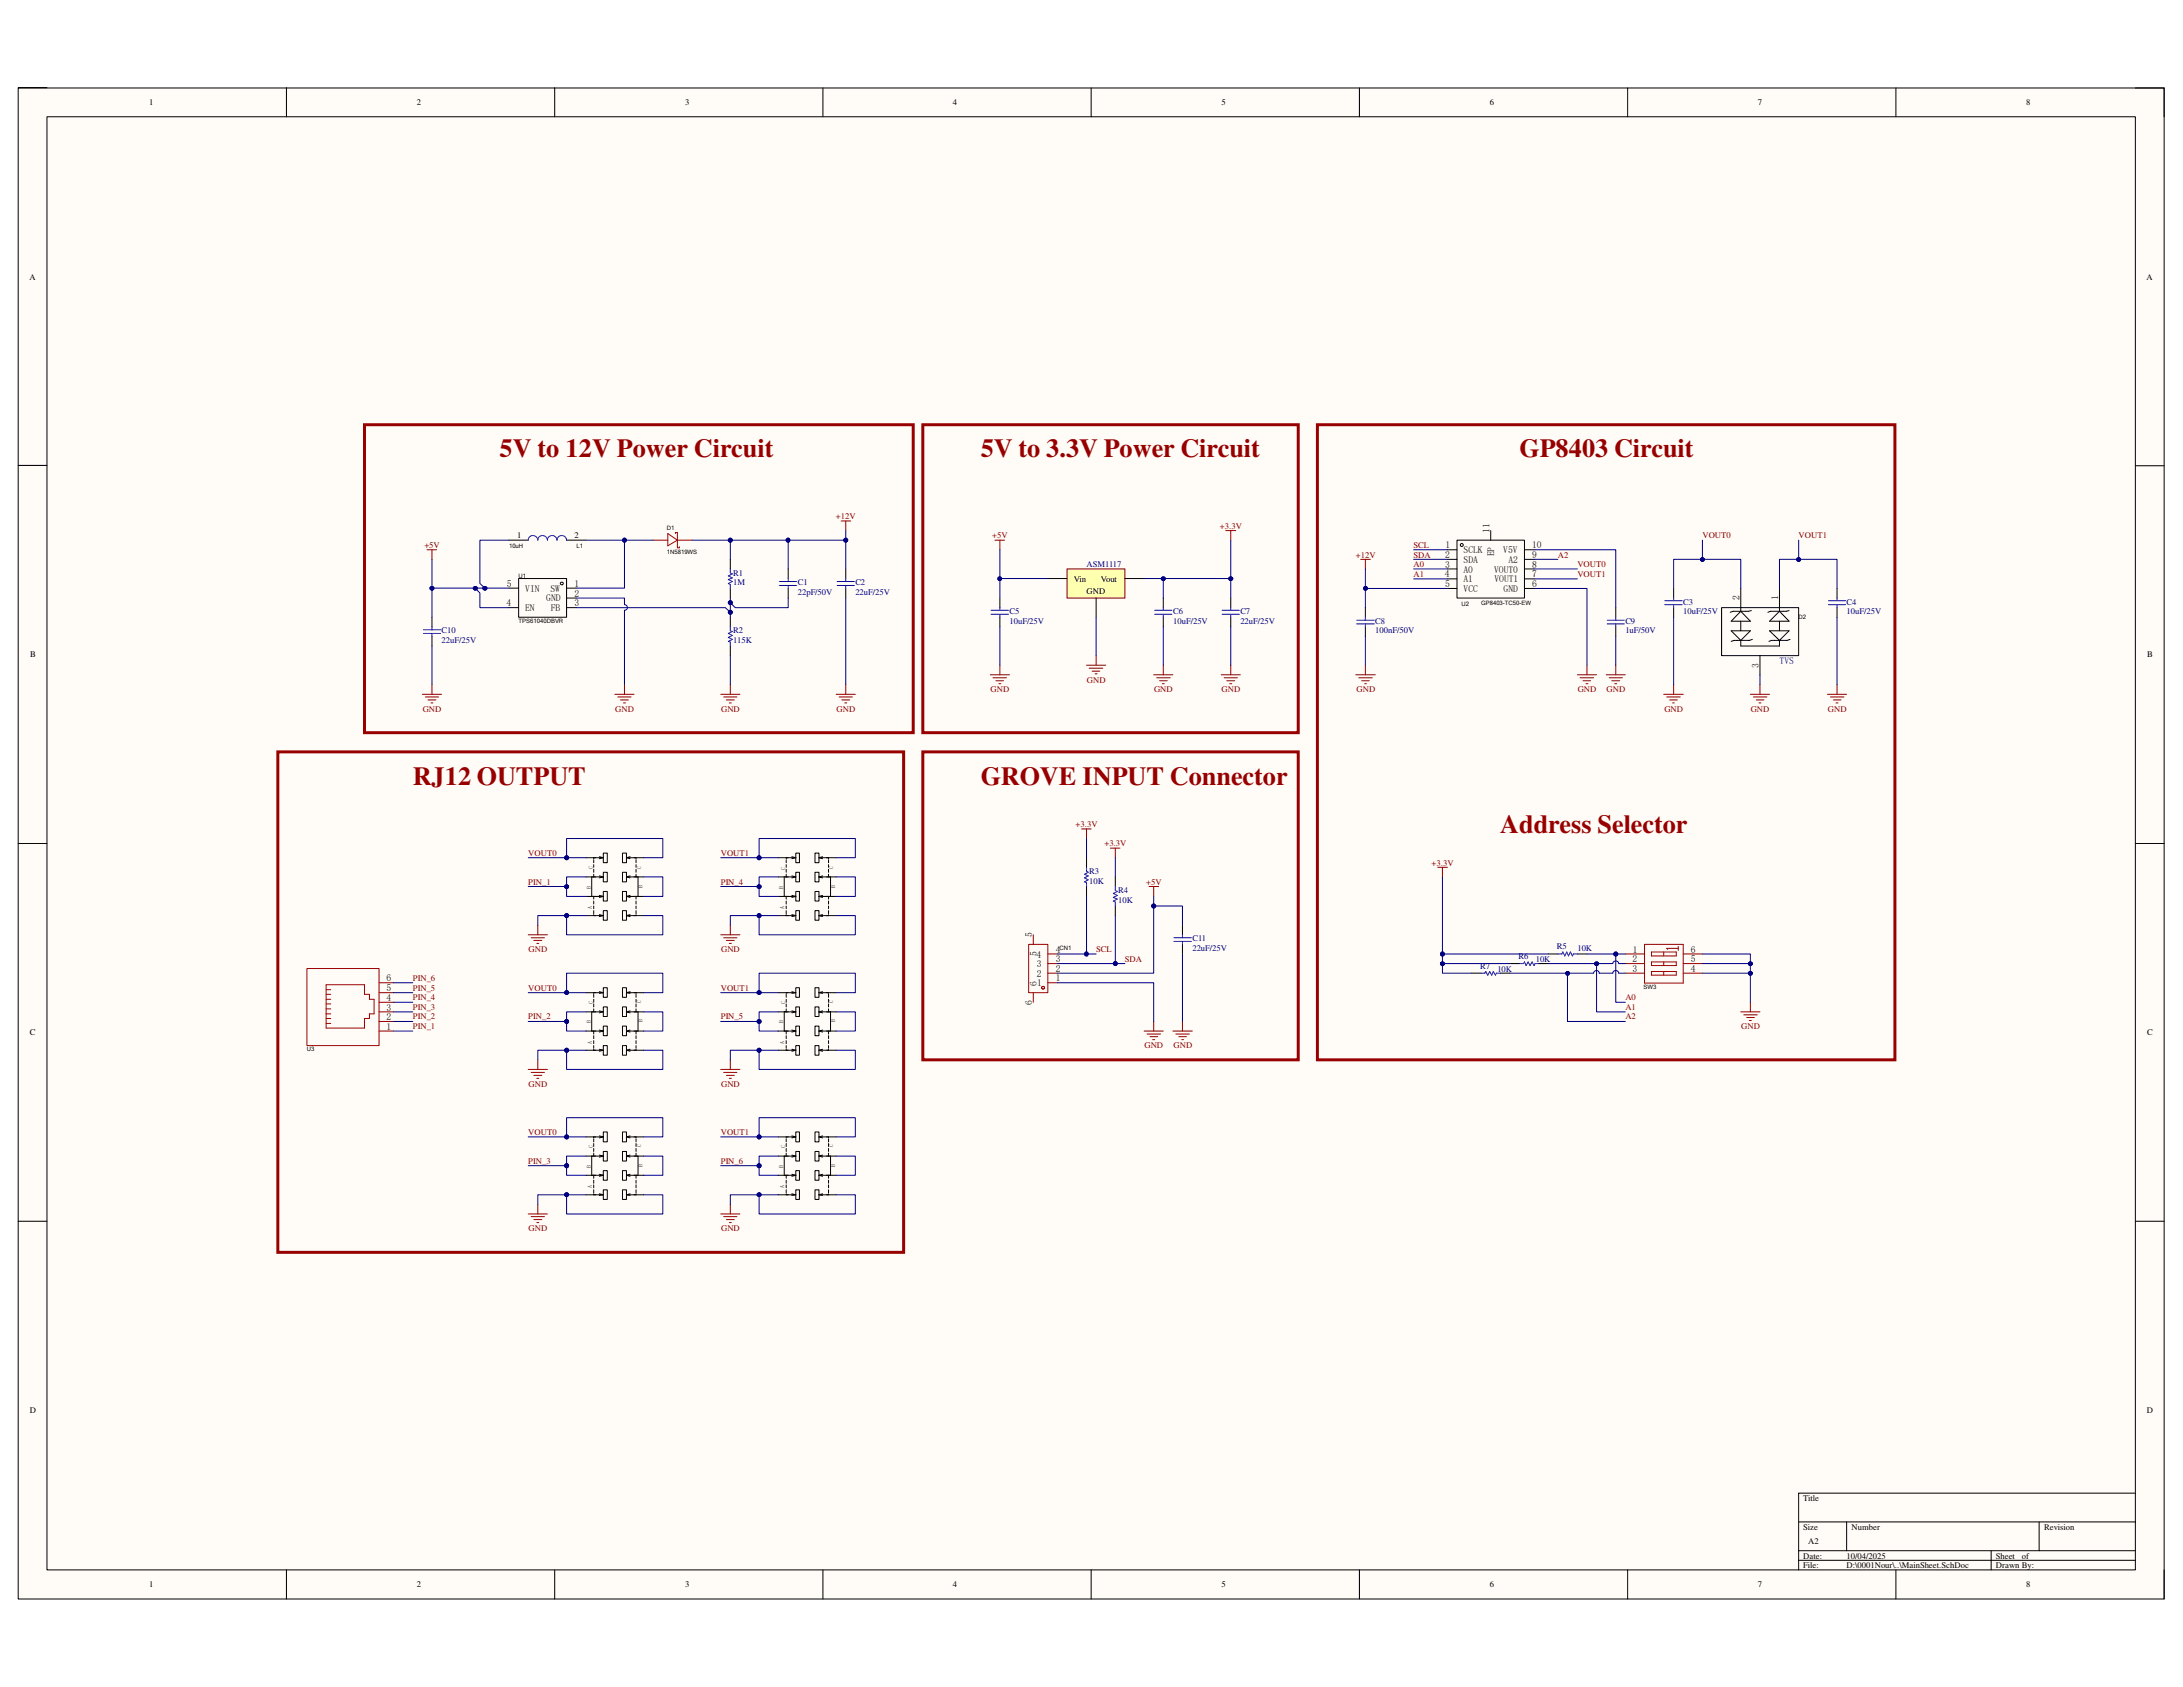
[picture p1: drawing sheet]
<svg xmlns="http://www.w3.org/2000/svg" width="279mm" height="216mm" viewBox="0 0 279 216" stroke-linecap="round" stroke-linejoin="round" font-family="sans-serif">
<defs><g id="words">
<g font-size="3.3" fill="#980000">
<text x="63.9" y="58.5">5V to 12V Power Circuit</text>
<text x="125.5" y="58.5">5V to 3.3V Power Circuit</text>
<text x="194.5" y="58.5">GP8403 Circuit</text>
<text x="52.8" y="100.4">RJ12 OUTPUT</text>
<text x="125.5" y="100.4">GROVE INPUT Connector</text>
<text x="192" y="106.6">Address Selector</text>
</g>
<g font-size="1.2">
<text x="185" y="71.4">2</text>
<text x="185" y="70.2">1</text>
<text x="187.3" y="70.8">SCLK</text>
<text x="190.6" y="68.2" transform="rotate(-90 190.6 68.2)">11</text>
<text x="191.2" y="71.2" transform="rotate(-90 191.2 71.2)">EP</text>
<text x="192.4" y="70.8">V5V</text>
<text x="196.1" y="71.4">9</text>
<text x="196.1" y="70.2">10</text>
<text x="64.8" y="77.6">4</text>
<text x="64.9" y="75.1">5</text>
<text x="67.2" y="75.7">VIN</text>
<text x="69.9" y="77">GND</text>
<text x="70.4" y="75.7">SW</text>
<text x="73.5" y="75.1">1</text>
<text x="73.5" y="77.6">3</text>
<text x="73.5" y="76.4">2</text>
<text x="184.9" y="73.9">4</text>
<text x="185" y="72.6">3</text>
<text x="185" y="75.1">5</text>
<text x="187.3" y="72.1">SDA</text>
<text x="187.3" y="73.3">A0</text>
<text x="187.3" y="74.5">A1</text>
<text x="187.3" y="75.7">VCC</text>
<text x="191.2" y="73.3">VOUT0</text>
<text x="191.3" y="74.5">VOUT1</text>
<text x="192.4" y="75.7">GND</text>
<text x="193.1" y="72.1">A2</text>
<text x="196.1" y="73.9">7</text>
<text x="196.1" y="72.6">8</text>
<text x="196.1" y="75.1">6</text>
<text x="222.6" y="76.8" transform="rotate(-90 222.6 76.8)">2</text>
<text x="227.6" y="76.8" transform="rotate(-90 227.6 76.8)">1</text>
<text x="67.2" y="78.2">EN</text>
<text x="70.5" y="78.2">FB</text>
<text x="225.1" y="85.5" transform="rotate(-90 225.1 85.5)">3</text>
<text x="132.1" y="119.9" transform="rotate(-90 132.1 119.9)">5</text>
<text x="49.5" y="125.6">6</text>
<text x="132.7" y="122.6">4</text>
<text x="132.7" y="122.3" transform="rotate(-90 132.7 122.3)">5</text>
<text x="132.7" y="125">2</text>
<text x="132.7" y="123.8">3</text>
<text x="135.1" y="121.9">4</text>
<text x="135.1" y="125.6">1</text>
<text x="135.1" y="124.4">2</text>
<text x="135.1" y="123.1">3</text>
<text x="209" y="124.4">3</text>
<text x="209" y="123.1">2</text>
<text x="209" y="121.9">1</text>
<text x="216.4" y="124.4">4</text>
<text x="216.4" y="123.1">5</text>
<text x="216.4" y="121.9">6</text>
<text x="49.5" y="131.8">1</text>
<text x="49.5" y="130.6">2</text>
<text x="49.5" y="129.3">3</text>
<text x="49.5" y="128.1">4</text>
<text x="49.5" y="126.8">5</text>
<text x="132.1" y="128.6" transform="rotate(-90 132.1 128.6)">6</text>
<text x="132.7" y="126.2" transform="rotate(-90 132.7 126.2)">6</text>
<text x="132.8" y="126.2">1</text>
</g>
<text font-size="1.2" fill="#00007f" x="227.8" y="85">TVS</text>
<g font-size="1.1">
<text x="19.1" y="13.5">1</text>
<text x="53.3" y="13.5">2</text>
<text x="87.7" y="13.5">3</text>
<text x="122" y="13.5">4</text>
<text x="156.3" y="13.5">5</text>
<text x="190.7" y="13.5">6</text>
<text x="225" y="13.5">7</text>
<text x="259.3" y="13.5">8</text>
<text x="3.8" y="35.8">A</text>
<text x="274.7" y="35.8">A</text>
<text x="66.2" y="68.9">1</text>
<text x="73.5" y="68.9">2</text>
<text x="137.5" y="74.4">Vin</text>
<text x="139.1" y="76">GND</text>
<text x="140.9" y="74.4">Vout</text>
<text x="3.9" y="84.1">B</text>
<text x="274.8" y="84.1">B</text>
<text x="3.8" y="132.5">C</text>
<text x="274.8" y="132.5">C</text>
<text x="3.8" y="180.8">D</text>
<text x="274.8" y="180.8">D</text>
<text x="230.8" y="192.1">Title</text>
<text x="230.8" y="195.7">Size</text>
<text x="231.4" y="197.6">A2</text>
<text x="237" y="195.7">Number</text>
<text x="261.6" y="195.7">Revision</text>
<text x="19.1" y="203.2">1</text>
<text x="53.3" y="203.2">2</text>
<text x="87.7" y="203.2">3</text>
<text x="122" y="203.2">4</text>
<text x="156.3" y="203.2">5</text>
<text x="190.7" y="203.2">6</text>
<text x="225" y="203.2">7</text>
<text x="230.8" y="199.5">Date:</text>
<text x="230.8" y="200.7">File:</text>
<text x="236.3" y="199.5">10/04/2025</text>
<text x="236.3" y="200.7">D:\0001Nour\..\MainSheet.SchDoc</text>
<text x="255.4" y="200.7">Drawn By:</text>
<text x="255.4" y="199.5">Sheet</text>
<text x="258.8" y="199.5">of</text>
<text x="259.3" y="203.2">8</text>
</g>
<g font-size="1.1" fill="#7f0000">
<text x="54.3" y="70.1">+5V</text>
<text x="107" y="66.4">+12V</text>
<text x="127" y="68.9">+5V</text>
<text x="156.1" y="67.6">+3.3V</text>
<text x="173.5" y="71.4">+12V</text>
<text x="180.9" y="71.4">SDA</text>
<text x="180.9" y="70.1">SCL</text>
<text x="199.4" y="71.4">A2</text>
<text x="217.9" y="68.9">VOUT0</text>
<text x="230.2" y="68.9">VOUT1</text>
<text x="180.9" y="72.6">A0</text>
<text x="180.9" y="73.8">A1</text>
<text x="201.9" y="72.6">VOUT0</text>
<text x="201.9" y="73.8">VOUT1</text>
<text x="126.8" y="88.6">GND</text>
<text x="139.1" y="87.4">GND</text>
<text x="147.7" y="88.6">GND</text>
<text x="156.3" y="88.6">GND</text>
<text x="173.6" y="88.6">GND</text>
<text x="201.9" y="88.6">GND</text>
<text x="205.6" y="88.6">GND</text>
<text x="54.1" y="91.1">GND</text>
<text x="78.7" y="91.1">GND</text>
<text x="92.3" y="91.1">GND</text>
<text x="107.1" y="91.1">GND</text>
<text x="213" y="91.1">GND</text>
<text x="224.1" y="91.1">GND</text>
<text x="233.9" y="91.1">GND</text>
<text x="137.7" y="105.8">+3.3V</text>
<text x="67.6" y="109.6">VOUT0</text>
<text x="67.6" y="113.2">PIN_1</text>
<text x="92.2" y="113.2">PIN_4</text>
<text x="92.2" y="109.6">VOUT1</text>
<text x="141.4" y="108.3">+3.3V</text>
<text x="146.7" y="113.2">+5V</text>
<text x="183.2" y="110.8">+3.3V</text>
<text x="52.8" y="125.6">PIN_6</text>
<text x="67.6" y="121.8">GND</text>
<text x="92.3" y="121.8">GND</text>
<text x="140.3" y="121.8">SCL</text>
<text x="144" y="123.1">SDA</text>
<text x="52.8" y="131.7">PIN_1</text>
<text x="52.8" y="130.5">PIN_2</text>
<text x="52.8" y="129.2">PIN_3</text>
<text x="52.8" y="128">PIN_4</text>
<text x="52.8" y="126.8">PIN_5</text>
<text x="67.6" y="126.8">VOUT0</text>
<text x="67.6" y="130.5">PIN_2</text>
<text x="92.2" y="126.8">VOUT1</text>
<text x="92.2" y="130.5">PIN_5</text>
<text x="208" y="128">A0</text>
<text x="208" y="129.2">A1</text>
<text x="208" y="130.5">A2</text>
<text x="222.8" y="131.7">GND</text>
<text x="146.5" y="134.2">GND</text>
<text x="150.2" y="134.2">GND</text>
<text x="67.6" y="139.1">GND</text>
<text x="92.3" y="139.1">GND</text>
<text x="67.6" y="145.2">VOUT0</text>
<text x="67.6" y="149">PIN_3</text>
<text x="92.2" y="145.2">VOUT1</text>
<text x="92.2" y="149">PIN_6</text>
<text x="67.6" y="157.6">GND</text>
<text x="92.3" y="157.6">GND</text>
</g>
<g font-size="1.1" fill="#00007f">
<text x="93.9" y="73.7">R1</text>
<text x="93.9" y="74.9">1M</text>
<text x="102.1" y="74.9">C1</text>
<text x="102.1" y="76.2">22pF/50V</text>
<text x="109.5" y="74.9">C2</text>
<text x="109.5" y="76.2">22uF/25V</text>
<text x="139.1" y="72.6">ASM1117</text>
<text x="215.4" y="77.4">C3</text>
<text x="236.3" y="77.4">C4</text>
<text x="56.5" y="81.1">C10</text>
<text x="56.5" y="82.3">22uF/25V</text>
<text x="93.9" y="81.1">R2</text>
<text x="93.9" y="82.3">115K</text>
<text x="129.2" y="78.6">C5</text>
<text x="129.2" y="79.8">10uF/25V</text>
<text x="150.2" y="78.6">C6</text>
<text x="150.2" y="79.8">10uF/25V</text>
<text x="158.7" y="78.6">C7</text>
<text x="158.7" y="79.8">22uF/25V</text>
<text x="176" y="79.8">C8</text>
<text x="176" y="81.1">100nF/50V</text>
<text x="208" y="79.8">C9</text>
<text x="208" y="81.1">1uF/50V</text>
<text x="215.4" y="78.6">10uF/25V</text>
<text x="236.3" y="78.6">10uF/25V</text>
<text x="139.4" y="111.9">R3</text>
<text x="139.4" y="113.1">10K</text>
<text x="143.1" y="114.3">R4</text>
<text x="143.1" y="115.6">10K</text>
<text x="152.6" y="120.5">C11</text>
<text x="152.6" y="121.8">22uF/25V</text>
<text x="189.4" y="124">R7</text>
<text x="191.6" y="124.3">10K</text>
<text x="194.4" y="122.7">R6</text>
<text x="196.6" y="123.1">10K</text>
<text x="199.3" y="121.5">R5</text>
<text x="201.9" y="121.8">10K</text>
</g>
<g font-size=".8">
<text x="65.2" y="70.2">10uH</text>
<text x="73.8" y="70.2">L1</text>
<text x="85.3" y="67.9">D1</text>
<text x="85.3" y="71">1N5819WS</text>
<text x="66.4" y="73.9">U1</text>
<text x="187.1" y="77.6">U2</text>
<text x="189.6" y="77.5">GP8403-TC50-EW</text>
<text x="66.4" y="79.7">TPS61040DBVR</text>
<text x="230.2" y="79.2">D2</text>
<text x="135.6" y="121.6">CN1</text>
<text x="210.4" y="126.6">SW3</text>
<text x="39.3" y="134.5">U3</text>
</g>
<g font-size=".7">
<text x="75.6" y="113.7" transform="rotate(-90 75.6 113.7)">B</text>
<text x="75.9" y="111.3" transform="rotate(-90 75.9 111.3)">C</text>
<text x="82" y="111.2" transform="rotate(-90 82 111.2)">C</text>
<text x="82.3" y="113.6" transform="rotate(-90 82.3 113.6)">B</text>
<text x="100.2" y="113.7" transform="rotate(-90 100.2 113.7)">B</text>
<text x="100.5" y="111.3" transform="rotate(-90 100.5 111.3)">C</text>
<text x="106.6" y="111.2" transform="rotate(-90 106.6 111.2)">C</text>
<text x="106.9" y="113.6" transform="rotate(-90 106.9 113.6)">B</text>
<text x="75.7" y="116.3" transform="rotate(-90 75.7 116.3)">A</text>
<text x="100.4" y="116.3" transform="rotate(-90 100.4 116.3)">A</text>
<text x="75.6" y="131" transform="rotate(-90 75.6 131)">B</text>
<text x="75.9" y="128.5" transform="rotate(-90 75.9 128.5)">C</text>
<text x="82" y="128.4" transform="rotate(-90 82 128.4)">C</text>
<text x="82.3" y="130.9" transform="rotate(-90 82.3 130.9)">B</text>
<text x="100.2" y="131" transform="rotate(-90 100.2 131)">B</text>
<text x="100.5" y="128.5" transform="rotate(-90 100.5 128.5)">C</text>
<text x="106.6" y="128.4" transform="rotate(-90 106.6 128.4)">C</text>
<text x="106.9" y="130.9" transform="rotate(-90 106.9 130.9)">B</text>
<text x="75.7" y="133.6" transform="rotate(-90 75.7 133.6)">A</text>
<text x="100.4" y="133.6" transform="rotate(-90 100.4 133.6)">A</text>
<text x="75.6" y="149.4" transform="rotate(-90 75.6 149.4)">B</text>
<text x="75.9" y="147" transform="rotate(-90 75.9 147)">C</text>
<text x="82" y="146.9" transform="rotate(-90 82 146.9)">C</text>
<text x="82.3" y="149.4" transform="rotate(-90 82.3 149.4)">B</text>
<text x="100.2" y="149.4" transform="rotate(-90 100.2 149.4)">B</text>
<text x="100.5" y="147" transform="rotate(-90 100.5 147)">C</text>
<text x="106.6" y="146.9" transform="rotate(-90 106.6 146.9)">C</text>
<text x="106.9" y="149.4" transform="rotate(-90 106.9 149.4)">B</text>
<text x="75.7" y="152.1" transform="rotate(-90 75.7 152.1)">A</text>
<text x="100.4" y="152.1" transform="rotate(-90 100.4 152.1)">A</text>
</g>
</g></defs>
<path d="M2.3 11.3h274.7v193.3h-274.7z" fill-rule="evenodd" fill="#fffcf8"/>
<path d="M2.3 11.3h274.7v193.3h-274.7z" fill="none" stroke="#000" stroke-width=".13"/>
<path d="M6 14.9h267.3v186h-267.3z" fill-rule="evenodd" fill="#fffcf8"/>
<g fill="none" stroke="#000" stroke-width=".13">
<path d="M2.3 11.2h3.7M6 14.9h267.3v186h-267.3zM36.7 11.2v3.7M71 11.2v3.7M105.3 11.3v3.6M139.7 11.3v3.6M174 11.3v3.6M208.3 11.3v3.6M242.7 11.3v3.6M273.3 11.3h3.7v3.6M2.3 59.6h3.7M273.3 59.6h3.7"/>
<path d="M55.3 79v1.2M65.2 75.3h1.2M65.2 77.8h1.2M65.2 69.1h2.4M66.4 74h6.1v5h-6.1zM71.8 74.5h.2v.3h-.2zM72.5 75.3h1.2M72.5 76.5h1.2M72.5 77.8h1.2M72.5 69.1h2.5M93.5 71.6v1.2M93.5 75.3v1.2"/>
<path d="M93.5 79v1.2M100.9 72.8v1.2M100.9 75.3v1.2M108.2 72.8v1.2M108.2 75.3v1.2M185.3 70.4h1.2M185.3 71.6h1.2M185.3 72.8h1.2M185.3 74.1h1.2M185.3 75.3h1.2M186.5 69.1h8.6v7.4h-8.6zM187 69.6h.2v.3h-.2z"/>
<path d="M190.8 67.9v1.2M195.1 70.4h1.2M195.1 71.6h1.2M195.1 72.8h1.2M195.1 74.1h1.2M195.1 75.3h1.2M55.3 81.4v1.3M93.5 82.7v1.2M2.3 107.9h3.7M273.3 107.9h3.7M2.3 156.3h3.7M273.3 156.3h3.7"/>
<path d="M230.2 194.8h43.1M230.2 198.5h43.1M230.2 199.7h43.1M236.3 194.8v3.7M254.8 198.5v2.4M261 194.8v3.7M273.3 191.1h-43.1v9.8M36.7 200.9v3.7M71 200.9v3.7M105.3 200.9v3.7M139.7 200.9v3.7M174 200.9v3.7"/>
<path d="M208.3 200.9v3.7M242.7 200.9v3.7M277 200.9v3.7"/>
</g>
<g fill="none" stroke="#00f" stroke-width=".13">
<path d="M67.6 69.1a.61 .61 0 0 1 .6-.6 .61 .61 0 0 1 .6 .6 .61 .61 0 0 1 .6-.6 .61 .61 0 0 1 .7 .6 .61 .61 0 0 1 .6-.6 .61 .61 0 0 1 .6 .6 .61 .61 0 0 1 .6-.6 .61 .61 0 0 1 .6 .6M93.5 72.8v.5l.2 .1-.5 .3 .5 .3-.5 .2 .5 .2-.5 .3 .3 .1v.5M99.7 74.4h2.3M99.7 74.9h2.3M100.9 74v.4M100.9 74.9v.4M107.1 74.4h2.2M107.1 74.9h2.2M108.2 74v.4M108.2 74.9v.4M54.2 80.6h2.2M54.2 81.1h2.2"/>
<path d="M55.3 80.2v.4M55.3 81.1v.3M93.5 80.2v.5l.2 .1-.5 .3 .5 .2-.5 .3 .5 .2-.5 .3 .3 .1v.5"/>
</g>
<path d="M85.5 68.3l1.2 .8-1.2 .7zM86.4 68.3v-.1h.3v1.9h.3v-.1" fill="none" stroke="#a00000" stroke-width=".13"/>
<path d="M83.6 69.1h1.9M86.7 69.1h1.9" fill="none" stroke="#800" stroke-width=".13"/>
<g fill="none" stroke="#7f0000" stroke-width=".13">
<path d="M54.7 70.4h1.2M55.3 70.4v1.2M107.7 66.7h1.2M108.2 66.7v1.2M54.1 88.9h2.4M54.4 89.2h1.7M54.8 89.6h1M55.2 90h.2M55.3 87.6v1.3M78.7 88.9h2.5M79.1 89.2h1.7M79.4 89.6h1"/>
<path d="M79.8 90h.3M79.9 87.6v1.3M92.2 88.9h2.5M92.6 89.2h1.7M93 89.6h1M93.3 90h.3M93.5 87.6v1.3M107 88.9h2.5M107.4 89.2h1.7M107.7 89.6h1.1M108.1 90h.3M108.2 87.6v1.3"/>
</g>
<path d="M46.7 54.4h70.2v39.4h-70.2z" fill="none" stroke="#980000" stroke-width=".38"/>
<path d="M136.6 72.8h7.4v3.7h-7.4z" fill-rule="evenodd" fill="#ffffb0"/>
<g fill="none" stroke="#7f0000" stroke-width=".13">
<path d="M127.3 69.1h1.3M128 69.1v1.3M136.6 72.8h7.4v3.7h-7.4zM156.9 67.9h1.3M157.5 67.9v1.2M174.2 71.6h1.2M174.8 71.6v1.2M126.7 86.4h2.5M127.1 86.7h1.7M127.5 87.1h.9M127.8 87.5h.3M128 85.1v1.3"/>
<path d="M139.1 85.1h2.4M139.4 85.5h1.7M139.8 85.9h1M140.2 86.2h.2M140.3 83.9v1.2M147.7 86.4h2.4M148 86.7h1.8M148.4 87.1h1M148.8 87.5h.2M148.9 85.1v1.3M156.3 86.4h2.4M156.7 86.7h1.7"/>
<path d="M157 87.1h1M157.4 87.5h.2M157.5 85.1v1.3M173.5 86.4h2.5M173.9 86.7h1.7M174.3 87.1h1M174.7 87.5h.2M174.8 85.1v1.3M201.9 86.4h2.4M202.2 86.7h1.8M202.6 87.1h1M203 87.5h.2"/>
<path d="M203.1 85.1v1.3M205.6 86.4h2.4M206 86.7h1.6M206.3 87.1h1M206.7 87.5h.2M206.8 85.1v1.3M212.9 88.9h2.5M213.3 89.2h1.8M213.7 89.6h1M214.1 90h.2M214.2 87.6v1.3M224 88.9h2.5"/>
<path d="M224.4 89.2h1.7M224.8 89.6h1M225.1 90h.3M225.3 87.6v1.3M233.9 88.9h2.4M234.3 89.2h1.7M234.7 89.6h.9M235 90h.2M235.1 87.6v1.3M67.6 119.6h2.5M68.8 118.4v1.2M92.2 119.6h2.5"/>
<path d="M93.5 118.4v1.2M138.4 106.1h1.3M139.1 106.1v1.2M142.1 108.5h1.2M142.7 108.5v1.3M147.1 113.5h1.2M147.7 113.5v1.2M184 111h1.3M184.6 111v1.3M67.6 136.9h2.5M68 120h1.7M68 137.2h1.7"/>
<path d="M68.3 120.4h1M68.3 137.6h1M68.7 120.7h.3M68.7 138h.3M68.8 135.6v1.3M92.2 136.9h2.5M92.6 120h1.7M92.6 137.2h1.7M93 120.4h1M93 137.6h1M93.3 120.7h.3M93.3 138h.3"/>
<path d="M93.5 135.6v1.3M146.4 132h2.5M146.8 132.3h1.7M147.2 132.7h1M147.5 133.1h.3M147.7 130.7v1.3M150.1 132h2.5M150.5 132.3h1.7M150.9 132.7h.9M151.3 133.1h.2M151.3 130.7v1.3M222.8 129.5h2.5"/>
<path d="M223.2 129.9h1.7M223.6 130.2h.9M223.9 130.6h.3M224 128.3v1.2M67.6 155.4h2.5M68 155.7h1.7M68.3 156.1h1M68.7 156.5h.3M68.8 154.1v1.3M92.2 155.4h2.5M92.6 155.7h1.7M93 156.1h1"/>
<path d="M93.3 156.5h.3M93.5 154.1v1.3"/>
</g>
<g fill="none" stroke="#000" stroke-width=".13">
<path d="M128 76.5v1.3M128 79v1.2M134.1 74h2.5M140.3 76.5v2.5M144 74h2.4M148.9 76.5v1.3M148.9 79v1.2M157.5 76.5v1.3M157.5 79v1.2M174.8 77.8v1.2M206.8 77.8v1.2M214.2 75.3v1.2"/>
<path d="M214.2 77.8v1.2M220.3 77.8h9.9v6.1h-9.9zM222.8 75.3v2.9M222.8 79.5v1.2M222.8 78.2l1.2 1.3h-2.4zM224.2 78.1l-.4 .1h-2l-.4 .2M226.5 79.5l1.3-1.3 1.2 1.3zM227.8 75.3v2.9M227.8 79.5v1.2M229 78.1l-.4 .1h-2l-.3 .2M235.1 75.3v1.2M235.1 77.8v1.2"/>
<path d="M174.8 80.2v1.2M206.8 80.2v1.2M221.6 80.7h2.4l-1.2 1.3zM222.8 82v.7h5v-.7M224.3 81.8l-.4 .2h-1.9l-.4 .1M225.3 83.9v2.5M226.5 80.7h2.5l-1.2 1.3zM229.1 81.8l-.4 .2h-2l-.3 .1M75 114.7h2.2M75 112.2h2.2M75 117.2h2.2M75 109.8h2.2"/>
<path d="M75.7 112.2v2.5M76 109.8v.1M76 110v.4M76 110.7v.3M76 111.3v.3M76 111.9v.3M76 114.7v.4M76 115.3v.4M76 116v.3M76 116.5v.4M76 117.1v.1M76.7 112.1l.5 .1"/>
<path d="M76.7 114.6l.5 .1M76.7 117.1l.5 .1M76.7 109.6l.5 .2M77.2 116.5h.5v1.3h-.5zM77.2 114.1h.5v1.2h-.5zM77.2 109.2h.5v1.2h-.5zM77.2 111.6h.5v1.3h-.5zM77.2 112.2l-.5 .2M77.2 114.7l-.5 .2M77.2 117.2l-.5 .1M77.2 109.8l-.5 .1M79.7 111.6h.5v1.3h-.5z"/>
<path d="M79.7 109.2h.5v1.2h-.5zM79.7 114.1h.5v1.2h-.5zM79.7 116.5h.5v1.3h-.5zM80.2 114.7h2.2M80.2 112.2h2.2M80.2 117.2h2.2M80.2 109.8h2.2M80.2 117.2l.4 .1M80.2 109.8l.4 .1M80.2 112.2l.4 .2M80.2 114.7l.4 .2M80.6 117.1l-.4 .1"/>
<path d="M80.6 109.6l-.4 .2M80.6 112.1l-.4 .1M80.6 114.6l-.4 .1M81.4 109.8v.1M81.4 110v.4M81.4 110.7v.3M81.4 111.3v.3M81.4 111.9v.3M81.4 114.7v.4M81.4 115.3v.4M81.4 116v.3M81.4 116.5v.4"/>
<path d="M81.4 117.1v.1M81.7 112.2v2.5M99.6 114.7h2.3M99.6 112.2h2.3M99.6 117.2h2.3M99.6 109.8h2.3M100.4 112.2v2.5M100.6 109.8v.1M100.6 110v.4M100.6 110.7v.3M100.6 111.3v.3M100.6 111.9v.3"/>
<path d="M100.6 114.7v.4M100.6 115.3v.4M100.6 116v.3M100.6 116.5v.4M100.6 117.1v.1M101.3 112.1l.6 .1M101.3 114.6l.6 .1M101.3 117.1l.6 .1M101.3 109.6l.6 .2M101.9 116.5h.4v1.3h-.4zM101.9 114.1h.4v1.2h-.4zM101.9 109.2h.4v1.2h-.4z"/>
<path d="M101.9 111.6h.4v1.3h-.4zM101.9 112.2l-.6 .2M101.9 114.7l-.6 .2M101.9 117.2l-.6 .1M101.9 109.8l-.6 .1M104.3 111.6h.5v1.3h-.5zM104.3 109.2h.5v1.2h-.5zM104.3 114.1h.5v1.2h-.5zM104.3 116.5h.5v1.3h-.5zM104.8 114.7h2.2M104.8 112.2h2.2M104.8 117.2h2.2"/>
<path d="M104.8 109.8h2.2M104.8 117.2l.5 .1M104.8 109.8l.5 .1M104.8 112.2l.5 .2M104.8 114.7l.5 .2M105.3 117.1l-.5 .1M105.3 109.6l-.5 .2M105.3 112.1l-.5 .1M105.3 114.6l-.5 .1M106 109.8v.1M106 110v.4M106 110.7v.3"/>
<path d="M106 111.3v.3M106 111.9v.3M106 114.7v.4M106 115.3v.4M106 116v.3M106 116.5v.4M106 117.1v.1M106.3 112.2v2.5M139.1 109.8v1.2M139.1 113.5v1.2M142.7 112.2v1.3M142.7 116v1.2"/>
<path d="M151.3 118.4v1.2M75 132h2.2M75 129.5h2.2M75 134.4h2.2M75 127h2.2M75.7 129.5v2.5M76 127v.1M76 127.3v.3M76 127.9v.4M76 128.5v.4M76 129.1v.4M76 132v.3"/>
<path d="M76 132.5v.4M76 133.2v.4M76 133.8v.4M76 134.3v.1M76.7 129.4l.5 .1M76.7 131.8l.5 .2M76.7 134.3l.5 .1M76.7 126.9l.5 .1M77.2 133.8h.5v1.2h-.5zM77.2 131.3h.5v1.2h-.5zM77.2 126.4h.5v1.2h-.5zM77.2 128.9h.5v1.2h-.5z"/>
<path d="M77.2 129.5l-.5 .1M77.2 132l-.5 .1M77.2 134.4l-.5 .1M77.2 127l-.5 .1M79.7 128.9h.5v1.2h-.5zM79.7 126.4h.5v1.2h-.5zM79.7 131.3h.5v1.2h-.5zM79.7 133.8h.5v1.2h-.5zM80.2 132h2.2M80.2 129.5h2.2M80.2 134.4h2.2M80.2 127h2.2"/>
<path d="M80.2 134.4l.4 .1M80.2 127l.4 .1M80.2 129.5l.4 .1M80.2 132l.4 .1M80.6 134.3l-.4 .1M80.6 126.9l-.4 .1M80.6 129.4l-.4 .1M80.6 131.8l-.4 .2M81.4 127v.1M81.4 127.3v.3M81.4 127.9v.4M81.4 128.5v.4"/>
<path d="M81.4 129.1v.4M81.4 132v.3M81.4 132.5v.4M81.4 133.2v.4M81.4 133.8v.4M81.4 134.3v.1M81.7 129.5v2.5M99.6 132h2.3M99.6 129.5h2.3M99.6 134.4h2.3M99.6 127h2.3M100.4 129.5v2.5"/>
<path d="M100.6 127v.1M100.6 127.3v.3M100.6 127.9v.4M100.6 128.5v.4M100.6 129.1v.4M100.6 132v.3M100.6 132.5v.4M100.6 133.2v.4M100.6 133.8v.4M100.6 134.3v.1M101.3 129.4l.6 .1M101.3 131.8l.6 .2"/>
<path d="M101.3 134.3l.6 .1M101.3 126.9l.6 .1M101.9 133.8h.4v1.2h-.4zM101.9 131.3h.4v1.2h-.4zM101.9 126.4h.4v1.2h-.4zM101.9 128.9h.4v1.2h-.4zM101.9 129.5l-.6 .1M101.9 132l-.6 .1M101.9 134.4l-.6 .1M101.9 127l-.6 .1M104.3 128.9h.5v1.2h-.5zM104.3 126.4h.5v1.2h-.5z"/>
<path d="M104.3 131.3h.5v1.2h-.5zM104.3 133.8h.5v1.2h-.5zM104.8 132h2.2M104.8 129.5h2.2M104.8 134.4h2.2M104.8 127h2.2M104.8 134.4l.5 .1M104.8 127l.5 .1M104.8 129.5l.5 .1M104.8 132l.5 .1M105.3 134.3l-.5 .1M105.3 126.9l-.5 .1"/>
<path d="M105.3 129.4l-.5 .1M105.3 131.8l-.5 .2M106 127v.1M106 127.3v.3M106 127.9v.4M106 128.5v.4M106 129.1v.4M106 132v.3M106 132.5v.4M106 133.2v.4M106 133.8v.4M106 134.3v.1"/>
<path d="M106.3 129.5v2.5M151.3 120.9v1.2M188.3 124.5h1.3M192 124.5h1.3M193.3 123.3h1.2M196.9 123.3h1.3M198.2 122.1h1.2M201.9 122.1h1.2M75 150.4h2.2M75 148h2.2M75 152.9h2.2M75 145.5h2.2"/>
<path d="M75.7 148v2.4M76 145.5v.1M76 145.8v.3M76 146.3v.4M76 147v.4M76 147.6v.4M76 150.4v.4M76 151v.4M76 151.6v.4M76 152.3v.4M76 152.8v.1M76.7 147.8l.5 .2"/>
<path d="M76.7 150.3l.5 .1M76.7 152.8l.5 .1M76.7 145.4l.5 .1M77.2 152.3h.5v1.2h-.5zM77.2 149.8h.5v1.2h-.5zM77.2 144.9h.5v1.2h-.5zM77.2 147.4h.5v1.2h-.5zM77.2 148l-.5 .1M77.2 150.4l-.5 .1M77.2 152.9l-.5 .1M77.2 145.5l-.5 .1M79.7 147.4h.5v1.2h-.5z"/>
<path d="M79.7 144.9h.5v1.2h-.5zM79.7 149.8h.5v1.2h-.5zM79.7 152.3h.5v1.2h-.5zM80.2 150.4h2.2M80.2 148h2.2M80.2 152.9h2.2M80.2 145.5h2.2M80.2 152.9l.4 .1M80.2 145.5l.4 .1M80.2 148l.4 .1M80.2 150.4l.4 .1M80.6 152.8l-.4 .1"/>
<path d="M80.6 145.4l-.4 .1M80.6 147.8l-.4 .2M80.6 150.3l-.4 .1M81.4 145.5v.1M81.4 145.8v.3M81.4 146.3v.4M81.4 147v.4M81.4 147.6v.4M81.4 150.4v.4M81.4 151v.4M81.4 151.6v.4M81.4 152.3v.4"/>
<path d="M81.4 152.8v.1M81.7 148v2.4M99.6 150.4h2.3M99.6 148h2.3M99.6 152.9h2.3M99.6 145.5h2.3M100.4 148v2.4M100.6 145.5v.1M100.6 145.8v.3M100.6 146.3v.4M100.6 147v.4M100.6 147.6v.4"/>
<path d="M100.6 150.4v.4M100.6 151v.4M100.6 151.6v.4M100.6 152.3v.4M100.6 152.8v.1M101.3 147.8l.6 .2M101.3 150.3l.6 .1M101.3 152.8l.6 .1M101.3 145.4l.6 .1M101.9 152.3h.4v1.2h-.4zM101.9 149.8h.4v1.2h-.4zM101.9 144.9h.4v1.2h-.4z"/>
<path d="M101.9 147.4h.4v1.2h-.4zM101.9 148l-.6 .1M101.9 150.4l-.6 .1M101.9 152.9l-.6 .1M101.9 145.5l-.6 .1M104.3 147.4h.5v1.2h-.5zM104.3 144.9h.5v1.2h-.5zM104.3 149.8h.5v1.2h-.5zM104.3 152.3h.5v1.2h-.5zM104.8 150.4h2.2M104.8 148h2.2M104.8 152.9h2.2"/>
<path d="M104.8 145.5h2.2M104.8 152.9l.5 .1M104.8 145.5l.5 .1M104.8 148l.5 .1M104.8 150.4l.5 .1M105.3 152.8l-.5 .1M105.3 145.4l-.5 .1M105.3 147.8l-.5 .2M105.3 150.3l-.5 .1M106 145.5v.1M106 145.8v.3M106 146.3v.4"/>
<path d="M106 147v.4M106 147.6v.4M106 150.4v.4M106 151v.4M106 151.6v.4M106 152.3v.4M106 152.8v.1M106.3 148v2.4"/>
</g>
<g fill="none" stroke="#00f" stroke-width=".13">
<path d="M126.8 78.1h2.3M126.8 78.6h2.3M128 77.8v.3M128 78.6v.4M147.8 78.1h2.2M147.8 78.6h2.2M148.9 77.8v.3M148.9 78.6v.4M156.4 78.1h2.2M156.4 78.6h2.2M157.5 77.8v.3M157.5 78.6v.4"/>
<path d="M173.7 79.4h2.2M173.7 79.8h2.2M174.8 79v.4M174.8 79.8v.4M205.7 79.4h2.2M205.7 79.8h2.2M206.8 79v.4M206.8 79.8v.4M213.1 76.9h2.2M213.1 77.4h2.2M214.2 76.5v.4M214.2 77.4v.4"/>
<path d="M234 76.9h2.2M234 77.4h2.2M235.1 76.5v.4M235.1 77.4v.4M139.1 111v.5l.2 .1-.5 .3 .5 .2-.5 .3 .5 .2-.5 .3 .3 .1v.5M142.7 113.5v.5l.3 .1-.5 .2 .5 .3-.5 .3 .5 .2-.5 .2 .2 .1v.6M151.3 119.6v.4M150.2 120h2.3M150.2 120.5h2.3M151.3 120.5v.4M189.6 124.5h.4l.2-.2 .2 .5 .3-.5 .2 .5 .2-.5 .3 .5 .1-.3h.5M194.5 123.3h.5l.1-.2 .2 .5 .3-.5 .2 .5 .3-.5 .2 .5 .2-.3h.4"/>
<path d="M199.4 122.1h.5l.1-.3 .3 .5 .2-.5 .2 .5 .3-.5 .3 .5 .1-.2h.5"/>
</g>
<path d="M118.1 54.4h48.1v39.4h-48.1zM168.6 54.4h73.9v81.2h-73.9zM118.1 96.2h48.1v39.4h-48.1z" fill="none" stroke="#980000" stroke-width=".38"/>
<g fill="none" stroke="#a00000" stroke-width=".13">
<path d="M39.3 124h9.2v9.8h-9.2zM41.7 131h.6M41.7 130.3h.6M41.7 126h5v1.3h.6v.6h.6v1.9h-.6v.5h-.6v1.3h-5zM41.7 129.8h.6M41.7 129.1h.6M41.7 128.5h.6M41.7 127.9h.6M41.7 127.3h.6M41.7 126.7h.6M131.7 120.9h2.4v6.1h-2.4zM133.4 126.3h.2v.2h-.2z"/>
<path d="M210.5 120.9h4.9v4.9h-4.9zM211.4 121.8h3.1v.5h-3.1zM211.4 123.1h3.1v.5h-3.1zM211.4 124.3h3.1v.5h-3.1zM212.9 121.8v.5M212.9 123.1v.5M212.9 124.3v.5M214.8 121.1v.5M214.8 121.4h-1.5l.1 .1"/>
</g>
<g fill="none" stroke="#800" stroke-width=".13">
<path d="M132.2 119.6v1.3M48.5 125.8h1.9M48.5 132h1.9M48.5 130.7h1.9M48.5 129.5h1.9M48.5 128.3h1.9M48.5 127h1.9M132.2 127v1.3M134.1 125.8h1.2M134.1 124.5h1.2M134.1 123.3h1.2M134.1 122.1h1.2"/>
<path d="M208 124.5h2.5M208 123.3h2.5M208 122.1h2.5M215.4 124.5h2.5M215.4 123.3h2.5M215.4 122.1h2.5"/>
</g>
<path d="M60.8 75.3l.6 .6v1.9h3.8M55.3 82.7v4.9" fill="none" stroke="#00007f" stroke-width=".13"/>
<circle cx="60.8" cy="75.3" r=".25" fill="#00007f"/>
<g fill="none" stroke="#00007f" stroke-width=".13">
<path d="M55.3 75.3h9.9"/>
<circle cx="60.8" cy="75.3" r=".25"/>
</g>
<circle cx="62.1" cy="75.3" r=".25" fill="#00007f"/>
<circle cx="62.1" cy="75.3" r=".25" fill="none" stroke="#00007f" stroke-width=".13"/>
<circle cx="60.8" cy="75.3" r=".25" fill="#00007f"/>
<circle cx="60.8" cy="75.3" r=".25" fill="none" stroke="#00007f" stroke-width=".13"/>
<circle cx="55.3" cy="75.3" r=".25" fill="#00007f"/>
<g fill="none" stroke="#00007f" stroke-width=".13">
<path d="M65.2 69.1h-3.8v5.6l.7 .6"/>
<circle cx="55.3" cy="75.3" r=".25"/>
</g>
<circle cx="62.1" cy="75.3" r=".25" fill="#00007f"/>
<g fill="none" stroke="#00007f" stroke-width=".13">
<path d="M75 69.1h4.9v6.2h-6.2"/>
<circle cx="62.1" cy="75.3" r=".25"/>
</g>
<circle cx="79.9" cy="69.1" r=".25" fill="#00007f"/>
<g fill="none" stroke="#00007f" stroke-width=".13">
<path d="M79.9 69.1h3.7"/>
<circle cx="79.9" cy="69.1" r=".25"/>
</g>
<circle cx="79.9" cy="69.1" r=".25" fill="#00007f"/>
<g fill="none" stroke="#00007f" stroke-width=".13">
<path d="M88.6 69.1h4.9v2.5"/>
<circle cx="79.9" cy="69.1" r=".25"/>
</g>
<circle cx="93.5" cy="69.1" r=".25" fill="#00007f"/>
<g fill="none" stroke="#00007f" stroke-width=".13">
<path d="M73.7 77.8h19.1l.7 .6M93.5 83.9v3.7"/>
<circle cx="93.5" cy="69.1" r=".25"/>
</g>
<circle cx="93.5" cy="78.4" r=".25" fill="#00007f"/>
<g fill="none" stroke="#00007f" stroke-width=".13">
<path d="M73.7 76.5h6.2v.9a.36 .36 0 0 1 .4 .3 .36 .36 0 0 1-.4 .4v9.5M93.5 69.1h7.4v3.7"/>
<circle cx="93.5" cy="78.4" r=".25"/>
</g>
<circle cx="93.5" cy="69.1" r=".25" fill="#00007f"/>
<circle cx="93.5" cy="69.1" r=".25" fill="none" stroke="#00007f" stroke-width=".13"/>
<circle cx="100.9" cy="69.1" r=".25" fill="#00007f"/>
<g fill="none" stroke="#00007f" stroke-width=".13">
<path d="M100.9 69.1h7.3v3.7"/>
<circle cx="100.9" cy="69.1" r=".25"/>
</g>
<circle cx="108.2" cy="69.1" r=".25" fill="#00007f"/>
<circle cx="108.2" cy="69.1" r=".25" fill="none" stroke="#00007f" stroke-width=".13"/>
<circle cx="100.9" cy="69.1" r=".25" fill="#00007f"/>
<g fill="none" stroke="#00007f" stroke-width=".13">
<path d="M93.5 76.5v2.5M108.2 76.5v11.1"/>
<circle cx="100.9" cy="69.1" r=".25"/>
</g>
<circle cx="93.5" cy="77.1" r=".25" fill="#00007f"/>
<circle cx="93.5" cy="77.1" r=".25" fill="none" stroke="#00007f" stroke-width=".13"/>
<circle cx="93.5" cy="78.4" r=".25" fill="#00007f"/>
<g fill="none" stroke="#00007f" stroke-width=".13">
<path d="M100.9 76.5v1.3h-6.8l-.6-.7"/>
<circle cx="93.5" cy="78.4" r=".25"/>
</g>
<circle cx="93.5" cy="77.1" r=".25" fill="#00007f"/>
<g fill="none" stroke="#00007f" stroke-width=".13">
<path d="M108.2 67.9v1.2"/>
<circle cx="93.5" cy="77.1" r=".25"/>
</g>
<circle cx="108.2" cy="69.1" r=".25" fill="#00007f"/>
<g fill="none" stroke="#00007f" stroke-width=".13">
<path d="M55.3 71.6v7.4"/>
<circle cx="108.2" cy="69.1" r=".25"/>
</g>
<circle cx="55.3" cy="75.3" r=".25" fill="#00007f"/>
<g fill="none" stroke="#00007f" stroke-width=".13">
<path d="M134.1 74h-6.1v2.5"/>
<circle cx="55.3" cy="75.3" r=".25"/>
</g>
<path d="M127.8 73.9h.3v.3l-.1 .1-.3-.1z" fill-rule="evenodd" fill="#00007f"/>
<path d="M127.8 73.9h.3v.3l-.1 .1-.3-.1zM146.4 74h11.1v2.5" fill="none" stroke="#00007f" stroke-width=".13"/>
<circle cx="148.9" cy="74.1" r=".25" fill="#00007f"/>
<circle cx="148.9" cy="74.1" r=".25" fill="none" stroke="#00007f" stroke-width=".13"/>
<circle cx="157.5" cy="74.1" r=".25" fill="#00007f"/>
<g fill="none" stroke="#00007f" stroke-width=".13">
<path d="M148.9 74v2.5"/>
<circle cx="157.5" cy="74.1" r=".25"/>
</g>
<circle cx="148.9" cy="74.1" r=".25" fill="#00007f"/>
<g fill="none" stroke="#00007f" stroke-width=".13">
<path d="M128 70.4v3.6M140.3 79v4.9M128 80.2v4.9M148.9 80.2v4.9M157.5 80.2v4.9"/>
<circle cx="148.9" cy="74.1" r=".25"/>
</g>
<path d="M127.8 73.9h.3v.3l-.1 .1-.3-.1z" fill-rule="evenodd" fill="#00007f"/>
<path d="M127.8 73.9h.3v.3l-.1 .1-.3-.1zM157.5 69.1v4.9" fill="none" stroke="#00007f" stroke-width=".13"/>
<circle cx="157.5" cy="74.1" r=".25" fill="#00007f"/>
<g fill="none" stroke="#00007f" stroke-width=".13">
<path d="M147.7 116h3.6v2.4M135.3 125.8h12.4v4.9"/>
<circle cx="157.5" cy="74.1" r=".25"/>
</g>
<circle cx="147.7" cy="116" r=".25" fill="#00007f"/>
<g fill="none" stroke="#00007f" stroke-width=".13">
<path d="M139.1 114.7v7.4h-3.8M151.3 122.1v8.6"/>
<circle cx="147.7" cy="116" r=".25"/>
</g>
<circle cx="139.1" cy="122.1" r=".25" fill="#00007f"/>
<g fill="none" stroke="#00007f" stroke-width=".13">
<path d="M142.7 117.2v6.1h-7.4"/>
<circle cx="139.1" cy="122.1" r=".25"/>
</g>
<circle cx="142.7" cy="123.3" r=".25" fill="#00007f"/>
<g fill="none" stroke="#00007f" stroke-width=".13">
<path d="M139.1 122.1h1.2"/>
<circle cx="142.7" cy="123.3" r=".25"/>
</g>
<circle cx="139.1" cy="122.1" r=".25" fill="#00007f"/>
<g fill="none" stroke="#00007f" stroke-width=".13">
<path d="M142.7 123.3h1.3"/>
<circle cx="139.1" cy="122.1" r=".25"/>
</g>
<circle cx="142.7" cy="123.3" r=".25" fill="#00007f"/>
<g fill="none" stroke="#00007f" stroke-width=".13">
<path d="M174.8 72.8v2.5h10.5M180.9 70.4h4.4M180.9 71.6h4.4M180.9 72.8h4.4M180.9 74.1h4.4M196.3 71.6h3.1M139.1 107.3v2.5M142.7 109.8v2.4"/>
<circle cx="142.7" cy="123.3" r=".25"/>
</g>
<path d="M174.6 75.1h.2l.2 .1-.1 .3h-.3z" fill-rule="evenodd" fill="#00007f"/>
<path d="M174.6 75.1h.2l.2 .1-.1 .3h-.3zM174.8 75.3v2.5M174.8 81.4v3.7" fill="none" stroke="#00007f" stroke-width=".13"/>
<path d="M174.6 75.1h.2l.2 .1-.1 .3h-.3z" fill-rule="evenodd" fill="#00007f"/>
<path d="M174.6 75.1h.2l.2 .1-.1 .3h-.3zM196.3 75.3h6.8v9.8M196.3 70.4h10.5v7.4M196.3 72.8h5.6M196.3 74.1h5.6M214.2 75.3v-3.7h8.6v3.7M206.8 81.4v3.7" fill="none" stroke="#00007f" stroke-width=".13"/>
<circle cx="217.9" cy="71.6" r=".25" fill="#00007f"/>
<g fill="none" stroke="#00007f" stroke-width=".13">
<path d="M217.9 69.1v2.5"/>
<circle cx="217.9" cy="71.6" r=".25"/>
</g>
<circle cx="217.9" cy="71.6" r=".25" fill="#00007f"/>
<g fill="none" stroke="#00007f" stroke-width=".13">
<path d="M230.2 69.1v2.5"/>
<circle cx="217.9" cy="71.6" r=".25"/>
</g>
<circle cx="230.2" cy="71.6" r=".25" fill="#00007f"/>
<g fill="none" stroke="#00007f" stroke-width=".13">
<path d="M214.2 79v8.6M227.8 75.3v-3.7h7.3v3.7M235.1 79v8.6M225.3 86.4v1.2"/>
<circle cx="230.2" cy="71.6" r=".25"/>
</g>
<circle cx="230.2" cy="71.6" r=".25" fill="#00007f"/>
<g fill="none" stroke="#00007f" stroke-width=".13">
<path d="M184.6 112.3v9.8h13.6"/>
<circle cx="230.2" cy="71.6" r=".25"/>
</g>
<circle cx="184.6" cy="122.1" r=".25" fill="#00007f"/>
<g fill="none" stroke="#00007f" stroke-width=".13">
<path d="M184.6 122.1v1.2h8.7"/>
<circle cx="184.6" cy="122.1" r=".25"/>
</g>
<circle cx="184.6" cy="123.3" r=".25" fill="#00007f"/>
<circle cx="184.6" cy="123.3" r=".25" fill="none" stroke="#00007f" stroke-width=".13"/>
<circle cx="184.6" cy="122.1" r=".25" fill="#00007f"/>
<g fill="none" stroke="#00007f" stroke-width=".13">
<path d="M184.6 123.3v1.2h3.7"/>
<circle cx="184.6" cy="122.1" r=".25"/>
</g>
<circle cx="184.6" cy="123.3" r=".25" fill="#00007f"/>
<g fill="none" stroke="#00007f" stroke-width=".13">
<path d="M217.9 124.5h6.1v3.8"/>
<circle cx="184.6" cy="123.3" r=".25"/>
</g>
<circle cx="224" cy="124.6" r=".25" fill="#00007f"/>
<g fill="none" stroke="#00007f" stroke-width=".13">
<path d="M217.9 123.3h6.1v1.2"/>
<circle cx="224" cy="124.6" r=".25"/>
</g>
<circle cx="224" cy="123.3" r=".25" fill="#00007f"/>
<circle cx="224" cy="123.3" r=".25" fill="none" stroke="#00007f" stroke-width=".13"/>
<circle cx="224" cy="124.6" r=".25" fill="#00007f"/>
<g fill="none" stroke="#00007f" stroke-width=".13">
<path d="M217.9 122.1h6.1v1.2"/>
<circle cx="224" cy="124.6" r=".25"/>
</g>
<circle cx="224" cy="123.3" r=".25" fill="#00007f"/>
<g fill="none" stroke="#00007f" stroke-width=".13">
<path d="M206.8 122.1v6.2h1.2"/>
<circle cx="224" cy="123.3" r=".25"/>
</g>
<circle cx="206.8" cy="122.1" r=".25" fill="#00007f"/>
<g fill="none" stroke="#00007f" stroke-width=".13">
<path d="M204.3 123.3v6.2h3.7"/>
<circle cx="206.8" cy="122.1" r=".25"/>
</g>
<circle cx="204.3" cy="123.3" r=".25" fill="#00007f"/>
<g fill="none" stroke="#00007f" stroke-width=".13">
<path d="M200.6 124.5v6.2h7.4"/>
<circle cx="204.3" cy="123.3" r=".25"/>
</g>
<path d="M200.5 124.4h.3v.3l-.2 .1-.1-.1z" fill-rule="evenodd" fill="#00007f"/>
<path d="M147.7 114.7v9.8h-12.4M200.5 124.4h.3v.3l-.2 .1-.1-.1z" fill="none" stroke="#00007f" stroke-width=".13"/>
<circle cx="147.7" cy="116" r=".25" fill="#00007f"/>
<g fill="none" stroke="#00007f" stroke-width=".13">
<path d="M193.3 124.5h10.7a.36 .36 0 0 1 .3-.3 .36 .36 0 0 1 .4 .3h1.7a.38 .38 0 0 1 .4-.3 .38 .38 0 0 1 .4 .3h.8"/>
<circle cx="147.7" cy="116" r=".25"/>
</g>
<path d="M200.5 124.4h.3v.3l-.2 .1-.1-.1z" fill-rule="evenodd" fill="#00007f"/>
<path d="M198.2 123.3h8.2a.38 .38 0 0 1 .4-.3 .38 .38 0 0 1 .4 .3h.8M200.5 124.4h.3v.3l-.2 .1-.1-.1z" fill="none" stroke="#00007f" stroke-width=".13"/>
<circle cx="204.3" cy="123.3" r=".25" fill="#00007f"/>
<g fill="none" stroke="#00007f" stroke-width=".13">
<path d="M203.1 122.1h4.9"/>
<circle cx="204.3" cy="123.3" r=".25"/>
</g>
<circle cx="206.8" cy="122.1" r=".25" fill="#00007f"/>
<g fill="none" stroke="#00007f" stroke-width=".13">
<path d="M67.6 113.5h4.9M50.4 132h2.4M50.4 130.7h2.4M50.4 129.5h2.4M50.4 128.3h2.4M50.4 127h2.4M50.4 125.8h2.4"/>
<circle cx="206.8" cy="122.1" r=".25"/>
</g>
<circle cx="72.5" cy="113.5" r=".25" fill="#00007f"/>
<g fill="none" stroke="#00007f" stroke-width=".13">
<path d="M72.5 109.8v-2.5h12.3v2.5h-2.4M82.4 112.2h2.4v2.5h-2.4"/>
<circle cx="72.5" cy="113.5" r=".25"/>
</g>
<circle cx="72.5" cy="109.8" r=".26" fill="#00007f"/>
<g fill="none" stroke="#00007f" stroke-width=".13">
<path d="M72.5 117.2v2.4h12.3v-2.4h-2.4"/>
<circle cx="72.5" cy="109.8" r=".26"/>
</g>
<circle cx="72.5" cy="117.2" r=".26" fill="#00007f"/>
<g fill="none" stroke="#00007f" stroke-width=".13">
<path d="M67.6 130.7h4.9"/>
<circle cx="72.5" cy="117.2" r=".26"/>
</g>
<circle cx="72.5" cy="130.7" r=".26" fill="#00007f"/>
<g fill="none" stroke="#00007f" stroke-width=".13">
<path d="M72.5 127v-2.5h12.3v2.5h-2.4M82.4 129.5h2.4v2.5h-2.4"/>
<circle cx="72.5" cy="130.7" r=".26"/>
</g>
<circle cx="72.5" cy="127" r=".25" fill="#00007f"/>
<g fill="none" stroke="#00007f" stroke-width=".13">
<path d="M72.5 134.4v2.5h12.3v-2.5h-2.4"/>
<circle cx="72.5" cy="127" r=".25"/>
</g>
<circle cx="72.5" cy="134.4" r=".26" fill="#00007f"/>
<g fill="none" stroke="#00007f" stroke-width=".13">
<path d="M67.6 149.2h4.9"/>
<circle cx="72.5" cy="134.4" r=".26"/>
</g>
<circle cx="72.5" cy="149.2" r=".26" fill="#00007f"/>
<g fill="none" stroke="#00007f" stroke-width=".13">
<path d="M72.5 145.5v-2.5h12.3v2.5h-2.4M82.4 148h2.4v2.4h-2.4"/>
<circle cx="72.5" cy="149.2" r=".26"/>
</g>
<circle cx="72.5" cy="145.5" r=".26" fill="#00007f"/>
<g fill="none" stroke="#00007f" stroke-width=".13">
<path d="M72.5 152.9v2.5h12.3v-2.5h-2.4"/>
<circle cx="72.5" cy="145.5" r=".26"/>
</g>
<circle cx="72.5" cy="152.9" r=".25" fill="#00007f"/>
<g fill="none" stroke="#00007f" stroke-width=".13">
<path d="M92.2 113.5h5"/>
<circle cx="72.5" cy="152.9" r=".25"/>
</g>
<circle cx="97.1" cy="113.5" r=".25" fill="#00007f"/>
<g fill="none" stroke="#00007f" stroke-width=".13">
<path d="M97.2 109.8v-2.5h12.3v2.5h-2.5M107 112.2h2.5v2.5h-2.5"/>
<circle cx="97.1" cy="113.5" r=".25"/>
</g>
<circle cx="97.2" cy="109.8" r=".25" fill="#00007f"/>
<g fill="none" stroke="#00007f" stroke-width=".13">
<path d="M97.2 117.2v2.4h12.3v-2.4h-2.5"/>
<circle cx="97.2" cy="109.8" r=".25"/>
</g>
<circle cx="97.2" cy="117.2" r=".25" fill="#00007f"/>
<g fill="none" stroke="#00007f" stroke-width=".13">
<path d="M92.2 130.7h5"/>
<circle cx="97.2" cy="117.2" r=".25"/>
</g>
<circle cx="97.2" cy="130.7" r=".25" fill="#00007f"/>
<g fill="none" stroke="#00007f" stroke-width=".13">
<path d="M97.2 127v-2.5h12.3v2.5h-2.5M107 129.5h2.5v2.5h-2.5"/>
<circle cx="97.2" cy="130.7" r=".25"/>
</g>
<circle cx="97.2" cy="127" r=".25" fill="#00007f"/>
<g fill="none" stroke="#00007f" stroke-width=".13">
<path d="M97.2 134.4v2.5h12.3v-2.5h-2.5"/>
<circle cx="97.2" cy="127" r=".25"/>
</g>
<circle cx="97.2" cy="134.4" r=".25" fill="#00007f"/>
<g fill="none" stroke="#00007f" stroke-width=".13">
<path d="M92.2 149.2h5"/>
<circle cx="97.2" cy="134.4" r=".25"/>
</g>
<circle cx="97.2" cy="149.2" r=".25" fill="#00007f"/>
<g fill="none" stroke="#00007f" stroke-width=".13">
<path d="M97.2 145.5v-2.5h12.3v2.5h-2.5M107 148h2.5v2.4h-2.5"/>
<circle cx="97.2" cy="149.2" r=".25"/>
</g>
<circle cx="97.2" cy="145.5" r=".25" fill="#00007f"/>
<g fill="none" stroke="#00007f" stroke-width=".13">
<path d="M97.2 152.9v2.5h12.3v-2.5h-2.5"/>
<circle cx="97.2" cy="145.5" r=".25"/>
</g>
<circle cx="97.2" cy="152.9" r=".25" fill="#00007f"/>
<g fill="none" stroke="#00007f" stroke-width=".13">
<path d="M67.6 145.5h7.4"/>
<circle cx="97.2" cy="152.9" r=".25"/>
</g>
<path d="M35.6 96.2h80.1v64.1h-80.1z" fill="none" stroke="#980000" stroke-width=".38"/>
<circle cx="72.5" cy="145.5" r=".26" fill="#00007f"/>
<g fill="none" stroke="#00007f" stroke-width=".13">
<path d="M67.6 127h7.4"/>
<circle cx="72.5" cy="145.5" r=".26"/>
</g>
<circle cx="72.5" cy="127" r=".25" fill="#00007f"/>
<g fill="none" stroke="#00007f" stroke-width=".13">
<path d="M67.6 109.8h7.4"/>
<circle cx="72.5" cy="127" r=".25"/>
</g>
<circle cx="72.5" cy="109.8" r=".26" fill="#00007f"/>
<g fill="none" stroke="#00007f" stroke-width=".13">
<path d="M75 152.9h-6.2v1.2"/>
<circle cx="72.5" cy="109.8" r=".26"/>
</g>
<circle cx="72.5" cy="152.9" r=".25" fill="#00007f"/>
<g fill="none" stroke="#00007f" stroke-width=".13">
<path d="M75 134.4h-6.2v1.2"/>
<circle cx="72.5" cy="152.9" r=".25"/>
</g>
<circle cx="72.5" cy="134.4" r=".26" fill="#00007f"/>
<g fill="none" stroke="#00007f" stroke-width=".13">
<path d="M75 117.2h-6.2v1.2"/>
<circle cx="72.5" cy="134.4" r=".26"/>
</g>
<circle cx="72.5" cy="117.2" r=".26" fill="#00007f"/>
<g fill="none" stroke="#00007f" stroke-width=".13">
<path d="M75 148h-2.5v2.4h2.5"/>
<circle cx="72.5" cy="117.2" r=".26"/>
</g>
<circle cx="72.5" cy="149.2" r=".26" fill="#00007f"/>
<g fill="none" stroke="#00007f" stroke-width=".13">
<path d="M75 129.5h-2.5v2.5h2.5"/>
<circle cx="72.5" cy="149.2" r=".26"/>
</g>
<circle cx="72.5" cy="130.7" r=".26" fill="#00007f"/>
<g fill="none" stroke="#00007f" stroke-width=".13">
<path d="M75 112.2h-2.5v2.5h2.5"/>
<circle cx="72.5" cy="130.7" r=".26"/>
</g>
<circle cx="72.5" cy="113.5" r=".25" fill="#00007f"/>
<g fill="none" stroke="#00007f" stroke-width=".13">
<path d="M92.2 145.5h7.4"/>
<circle cx="72.5" cy="113.5" r=".25"/>
</g>
<circle cx="97.2" cy="145.5" r=".25" fill="#00007f"/>
<g fill="none" stroke="#00007f" stroke-width=".13">
<path d="M92.2 127h7.4"/>
<circle cx="97.2" cy="145.5" r=".25"/>
</g>
<circle cx="97.2" cy="127" r=".25" fill="#00007f"/>
<g fill="none" stroke="#00007f" stroke-width=".13">
<path d="M92.2 109.8h7.4"/>
<circle cx="97.2" cy="127" r=".25"/>
</g>
<circle cx="97.2" cy="109.8" r=".25" fill="#00007f"/>
<g fill="none" stroke="#00007f" stroke-width=".13">
<path d="M99.6 152.9h-6.1v1.2"/>
<circle cx="97.2" cy="109.8" r=".25"/>
</g>
<circle cx="97.2" cy="152.9" r=".25" fill="#00007f"/>
<g fill="none" stroke="#00007f" stroke-width=".13">
<path d="M99.6 134.4h-6.1v1.2"/>
<circle cx="97.2" cy="152.9" r=".25"/>
</g>
<circle cx="97.2" cy="134.4" r=".25" fill="#00007f"/>
<g fill="none" stroke="#00007f" stroke-width=".13">
<path d="M99.6 117.2h-6.1v1.2"/>
<circle cx="97.2" cy="134.4" r=".25"/>
</g>
<circle cx="97.2" cy="117.2" r=".25" fill="#00007f"/>
<g fill="none" stroke="#00007f" stroke-width=".13">
<path d="M99.6 148h-2.4v2.4h2.4"/>
<circle cx="97.2" cy="117.2" r=".25"/>
</g>
<circle cx="97.2" cy="149.2" r=".25" fill="#00007f"/>
<g fill="none" stroke="#00007f" stroke-width=".13">
<path d="M99.6 129.5h-2.4v2.5h2.4"/>
<circle cx="97.2" cy="149.2" r=".25"/>
</g>
<circle cx="97.2" cy="130.7" r=".25" fill="#00007f"/>
<g fill="none" stroke="#00007f" stroke-width=".13">
<path d="M99.6 112.2h-2.4v2.5h2.4"/>
<circle cx="97.2" cy="130.7" r=".25"/>
</g>
<circle cx="97.1" cy="113.5" r=".25" fill="#00007f"/>
<circle cx="97.1" cy="113.5" r=".25" fill="none" stroke="#00007f" stroke-width=".13"/>
<use href="#words"/>
</svg>
